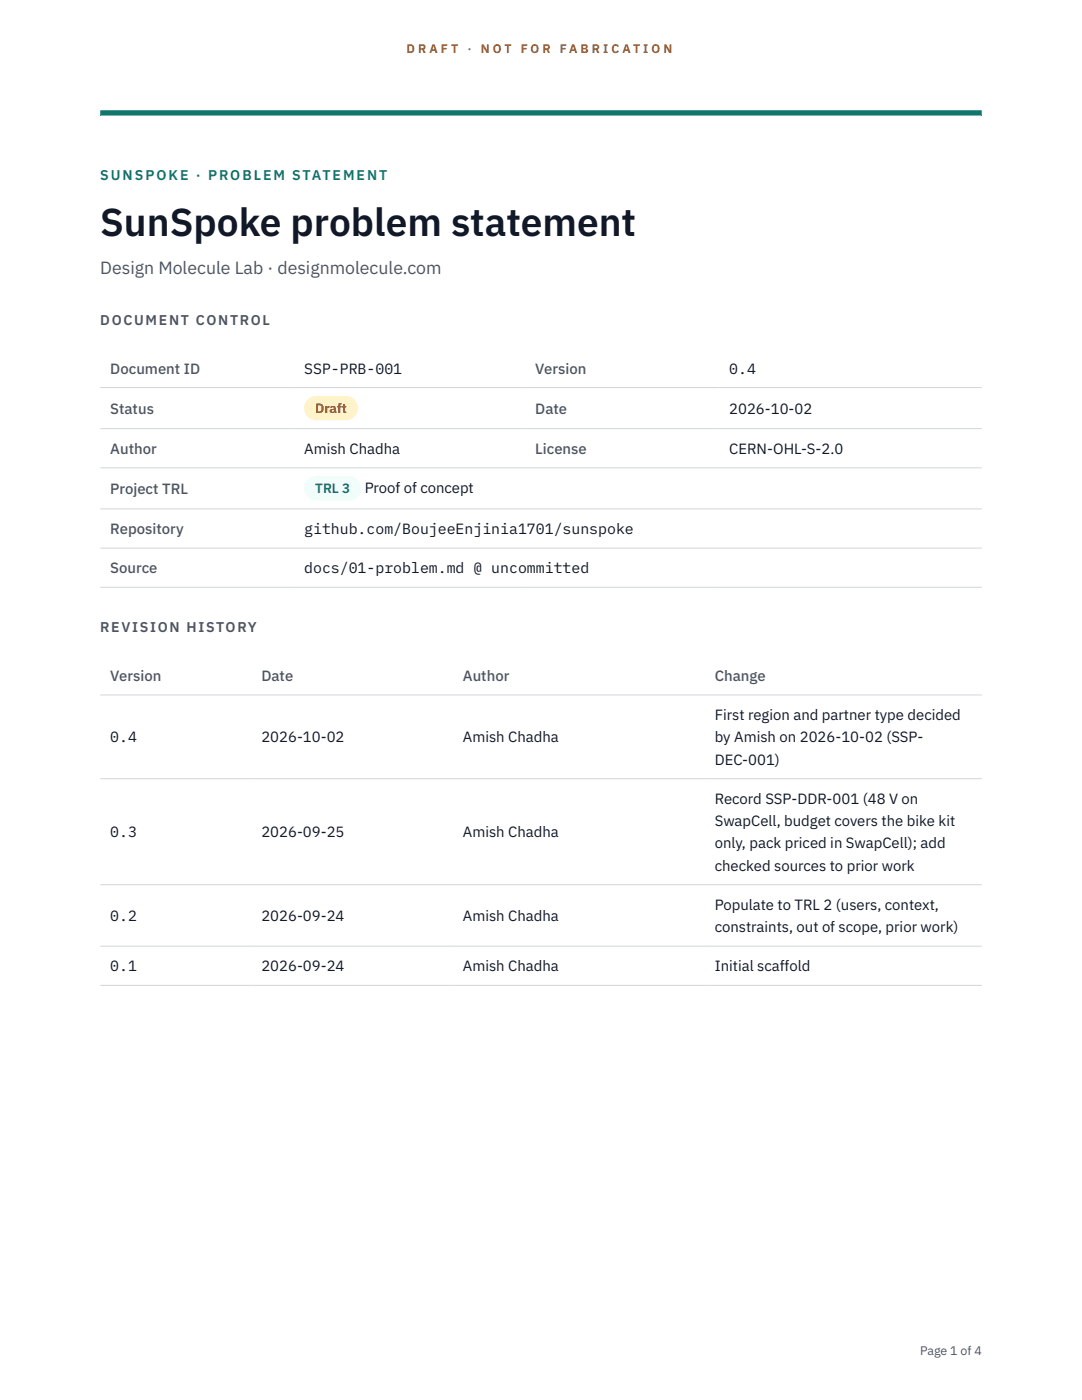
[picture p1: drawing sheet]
<svg xmlns="http://www.w3.org/2000/svg" width="216mm" height="279mm" viewBox="0 0 216 279" stroke-linecap="round" stroke-linejoin="round" font-family="sans-serif">
<defs><g id="words">
<text font-size="7.8" fill="#111827" x="20" y="47.1">SunSpoke problem statement</text>
<text font-size="3.5" fill="#4b5563" x="20" y="54.6">Design Molecule Lab · designmolecule.com</text>
<g font-size="3" fill="#4b5563">
<text x="22" y="74.5">Document ID</text>
<text x="106.8" y="74.5">Version</text>
<text x="22" y="82.6">Status</text>
<text x="106.8" y="82.6">Date</text>
<text x="22" y="90.6">Author</text>
<text x="106.8" y="90.6">License</text>
<text x="22" y="98.6">Project TRL</text>
<text x="22" y="106.6">Repository</text>
<text x="22" y="114.4">Source</text>
<text x="22" y="135.9">Version</text>
<text x="52.2" y="135.9">Date</text>
<text x="92.4" y="135.9">Author</text>
<text x="142.6" y="135.9">Change</text>
</g>
<g font-size="3" fill="#111827">
<text x="60.7" y="74.5">SSP-PRB-001</text>
<text x="145.5" y="74.5">0.4</text>
<text x="145.5" y="82.6">2026-10-02</text>
<text x="60.7" y="90.6">Amish Chadha</text>
<text x="145.5" y="90.6">CERN-OHL-S-2.0</text>
<text x="72.8" y="98.5">Proof of concept</text>
<text x="60.7" y="106.6">github.com/BoujeeEnjinia1701/sunspoke</text>
<text x="60.7" y="114.4">docs/01-problem.md @ uncommitted</text>
<text x="142.6" y="143.7">First region and partner type decided</text>
<text x="22" y="148.2">0.4</text>
<text x="52.2" y="148.2">2026-10-02</text>
<text x="92.4" y="148.2">Amish Chadha</text>
<text x="142.6" y="148.2">by Amish on 2026-10-02 (SSP-</text>
<text x="142.6" y="152.6">DEC-001)</text>
<text x="142.6" y="160.4">Record SSP-DDR-001 (48 V on</text>
<text x="22" y="167.1">0.3</text>
<text x="52.2" y="167.1">2026-09-25</text>
<text x="92.4" y="167.1">Amish Chadha</text>
<text x="142.6" y="164.9">SwapCell, budget covers the bike kit</text>
<text x="142.6" y="169.3">only, pack priced in SwapCell); add</text>
<text x="142.6" y="173.8">checked sources to prior work</text>
<text x="22" y="183.8">0.2</text>
<text x="52.2" y="183.8">2026-09-24</text>
<text x="92.4" y="183.8">Amish Chadha</text>
<text x="142.6" y="181.6">Populate to TRL 2 (users, context,</text>
<text x="142.6" y="186">constraints, out of scope, prior work)</text>
<text x="22" y="193.9">0.1</text>
<text x="52.2" y="193.9">2026-09-24</text>
<text x="92.4" y="193.9">Amish Chadha</text>
<text x="142.6" y="193.9">Initial scaffold</text>
</g>
<text font-size="2.8" fill="#0f766e" x="20" y="36">SUNSPOKE · PROBLEM STATEMENT</text>
<g font-size="2.8" fill="#4b5563">
<text x="20" y="64.8">DOCUMENT CONTROL</text>
<text x="20" y="126.2">REVISION HISTORY</text>
</g>
<text font-size="2.7" fill="#92400e" x="62.9" y="82.5">Draft</text>
<text font-size="2.7" fill="#0f766e" x="62.9" y="98.5">TRL 3</text>
<g font-size="2.5" fill="#b45309">
<text x="81.1" y="10.5">D R A F T</text>
<text x="93.3" y="10.5">·</text>
<text x="95.9" y="10.5">N O T</text>
<text x="103.9" y="10.5">F O R</text>
<text x="111.7" y="10.5">F A B R I C A T I O N</text>
</g>
<text font-size="2.5" fill="#4b5563" x="183.6" y="270.3">Page 1 of 4</text>
</g></defs>
<path d="M20 23.1h175.9zM20 22h175.9v1.1h-175.9z" fill-rule="evenodd" fill="#0f766e"/>
<path d="M20 77.3h175.9M20 85.5h175.9M20 93.4h175.9M20 101.6h175.9M20 109.4h175.9M20 117.2h175.9M20 138.7h175.9M20 155.4h175.9M20 176.6h175.9M20 188.8h175.9M20 196.7h175.9" fill="none" stroke="#d1d5db" stroke-width=".2"/>
<path d="M60.7 79h10.7v4.9h-10.7z" fill="#fef3c7"/>
<path d="M60.7 95.1h11.4v4.8h-11.4z" fill="#f0fdfa"/>
<use href="#words"/>
</svg>
